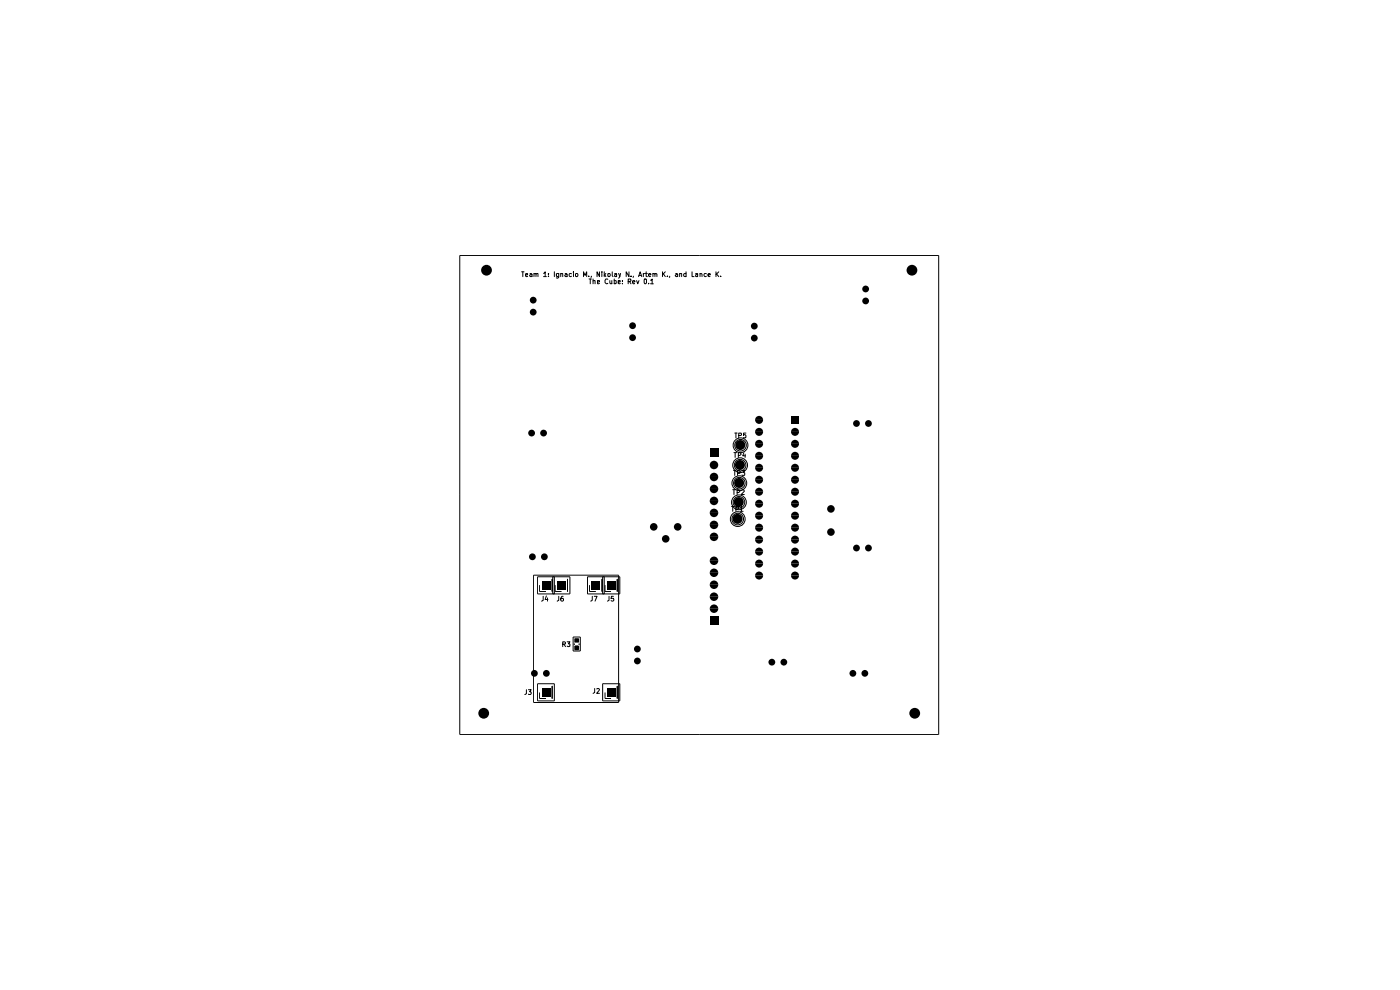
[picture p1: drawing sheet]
<svg xmlns="http://www.w3.org/2000/svg" width="297mm" height="210mm" viewBox="0 0 297 210" stroke-linecap="round" stroke-linejoin="round" font-family="sans-serif">
<g fill="none" stroke="#000" stroke-width=".21">
<path d="M97.5 54.2h101.6v101.6h-101.6zM110.7 57.7h.5M110.9 57.7v1M111.5 58.3h.4l-.1-.3-.3 .1v.5h.4M112.4 58.1l.3-.1 .2 .2v.5M112.9 58.3h-.4l-.1 .1 .1 .3 .4-.1M113.3 58.1h.4v.6M113.3 58v.7M113.7 58.2l.2-.2 .2 .1v.6M115.3 58l.4-.3v1M115.3 58.7h.6M116.3 58.6v.1"/>
<path d="M116.3 58.1v.1M117.6 57.7v1M118.5 58v.8l-.2 .2-.3-.1M118.5 58.1h-.5v.5h.5M119 58.1h.4v.6M119 58v.7M119.9 58.1l.2-.1 .2 .2v.5M120.3 58.3h-.3l-.2 .1 .2 .3 .3-.1M121.2 58.1l-.3-.1-.2 .2v.3l.2 .2 .3-.1M121.7 57.7h.1M121.7 58v.7M122.1 58.1l.3-.1 .2 .2v.3l-.2 .2-.3-.1z"/>
<path d="M123.8 58.7v-1l.3 .7 .4-.7v1M124.9 58.6v.1M125 59.2h.5M125.2 59.2v1M125.5 58.6l-.1 .2M125.8 59.6l.4-.1v.7M125.8 59.2v1M126.7 59.9l.5-.1v-.3h-.5v.6h.5M127.2 57.7v1l-.5-1v1M127.7 57.7h.1M127.7 58v.7M128.2 57.7v1"/>
<path d="M128.3 58.3l.2 .4M128.5 58l-.3 .4M128.9 58.1l.4-.1 .2 .2v.3l-.2 .2-.4-.1zM128.9 59.3l-.4-.1-.1 .2v.5l.3 .3 .2-.1M129.4 59.5v.5l.1 .2 .3-.1M129.8 59.5v.7M129.9 57.7v.8l.1 .2M130.3 59.5l.4 .1v.5h-.4M130.3 59.2v1M130.4 58.1h.4v.6M130.8 58.3h-.4l.1 .4 .3-.1M131.1 59.9l.5-.1v-.3h-.5v.6h.5"/>
<path d="M131.2 58l.3 .7M131.7 58l-.5 1M132.1 59.5v.2M133.3 59.7h.5v-.5h-.5v1M133.4 57.7v1l-.6-1v1M133.5 59.7l.4 .5M133.9 58.6v.1M134.2 59.9l.5-.1-.1-.3h-.3l-.1 .2v.3l.2 .2 .2-.1M134.4 58.6l-.1 .2M135 59.5l.3 .7 .3-.7M135.5 58.7l.3-1 .3 1M135.6 58.4h.4"/>
<path d="M136.5 58v.7M136.7 58l-.2 .2M136.7 59.2h.4l.1 .2v.5l-.3 .3-.2-.3zM136.9 58h.4M137.1 57.7v.9l.2 .1M137.6 58.3h.5l-.2-.3-.3 .2v.3l.2 .2 .2-.1M138 59.4l.3-.2v1M138.5 58.1l.3-.1 .1 .2v.5M138.5 58v.7M138.9 58.2l.1-.2 .4 .2v.5M140.5 57.7v1M140.7 58.1l.4 .6"/>
<path d="M141.1 57.7l-.6 .6M141.6 58.6v.1M142.1 58.6l-.1 .2M143.3 58.1l.3-.1 .2 .2v.5M143.8 58.3h-.4l-.1 .1 .1 .3 .4-.1M144.2 58.1h.4v.6M144.2 58v.7M145.5 58.1l-.2-.1-.3 .2 .1 .4h.4M145.5 57.7v1M146.8 57.7v1h.4M147.6 58.1h.4v.6M148 58.3h-.4l.1 .4 .3-.1"/>
<path d="M148.5 58.1l.3-.1 .1 .2v.5M148.5 58v.7M149.9 58.1l-.4-.1-.1 .2v.3l.1 .2 .4-.1M150.2 58.3h.5l-.2-.3-.3 .2v.3l.2 .2 .2-.1M151.9 57.7v1M152 58.1l.5 .6M152.5 57.7l-.6 .6M152.9 58.6v.1M132.1 60.1v.1M137.6 60.1v.1M138 60.2h.6M155.6 99.8h.5"/>
<path d="M155.7 96h.6M155.9 91.9h.5M155.9 99.8v1M156 96v1M156.1 91.9v1M156.6 96.6h.4l.2-.2-.2-.4h-.4v1M156.7 92.4h.5v-.5h-.5v1M157.4 99.8h.6l-.4 .4 .4 .1v.5h-.6M157.8 96l-.2 .7h.6M158.1 96.4v.6M158.2 91.9h-.5v.5l.1-.2 .4 .2v.4h-.5M155.2 107.4h.6"/>
<path d="M155.4 103.9h.6M155.4 107.4v1.1M155.7 103.9v1M156.1 108h.4l.2-.3-.2-.3h-.4v1.1M156.4 104.5h.3l.3-.4-.3-.2h-.3v1M156.5 100.4l.5-.1 .1-.2-.2-.3h-.4v1M157.1 107.8l.2-.4v1.1M157.1 108.5h.5M157.3 104.1l.4-.2 .2 .3-.7 .7h.7M113.2 122h18v27h-18zM114 122.3h6.9v3.7h-6.9zM114.5 124.1v1.4h1.3"/>
<path d="M115.2 126.5v.8l-.3 .2M115.9 126.4l-.2 .8h.5M116.2 126.8v.7M117.1 122.9l.1 2.6zM117.3 122.3v3.7M117.6 122.3v3.7M117.8 124.1v1.4h1.3M118.5 126.5v.8l-.3 .2M119.4 136.7h.5l.1-.4-.2-.2h-.4v1.1M119.5 126.5h-.3a.7 .7 0 0 0-.1 1h.3l.1-.4v-.2h-.5v.2M119.6 136.7l.4 .5M120.3 136.1h.6l-.3 .5 .3 .1v.4h-.6"/>
<path d="M120.4 122.9h.1M120.4 125.5h.1M120.4 122.9v2.6M121.6 135.1h1.5v3h-1.5zM121.8 136.5v.3M122.9 136.5v.3M124.6 122.3h6.9v3.7h-6.9zM125.1 124.1v1.4h1.3M125.6 126.5v.8l-.3 .2M126.1 126.5h.6l-.5 1M127.7 122.9l.1 2.6zM127.8 122.3v3.7"/>
<path d="M128.2 122.3v3.7M128.4 124.1v1.4h1.2M129.2 126.5v.8l-.3 .2M130.1 126.5h-.4l-.1 .5 .5-.1 .1 .4-.2 .2-.4-.1M130.9 122.9l.1 2.6zM111.7 146.3v.9l-.4 .1M112.1 146.3h.6l-.3 .4h.2l.1 .5-.2 .1-.4-.1M114 145h3.6v3.7h-3.6zM114.5 146.9v1.3h1.3M117.1 145.5l.1 2.7zM126.2 146v.9l-.4 .2M126.6 146.1l.4-.1 .2 .2-.6 .9h.6"/>
<path d="M127.8 145h3.7v3.7h-3.7zM128.4 146.9v1.3h1.2M130.9 145.5l.1 2.7z"/>
<circle cx="157" cy="98.7" r="1.57"/>
<circle cx="157" cy="98.7" r="1.23"/>
<circle cx="157.1" cy="94.4" r="1.57"/>
<circle cx="157.1" cy="94.4" r="1.23"/>
<circle cx="156.5" cy="110.1" r="1.57"/>
<circle cx="156.5" cy="110.1" r="1.23"/>
<circle cx="156.8" cy="106.6" r="1.57"/>
<circle cx="156.8" cy="106.6" r="1.23"/>
<circle cx="156.8" cy="102.5" r="1.57"/>
<circle cx="156.8" cy="102.5" r="1.23"/>
</g>
<g fill="#000">
<path d="M150.8 98a.9 .9 0 0 1 1-.2 .9 .9 0 0 1 .6 .8h-1.8zM150.6 98.6h1.8a.9 .9 0 0 1-.9 .9 .9 .9 0 0 1-.9-.9zM150.6 95.2h1.8v1.7h-1.8zM160.4 88.5a.85 .85 0 0 1 1-.2 .85 .85 0 0 1 .5 .8h-1.7zM160.2 89.1h1.7a.85 .85 0 0 1-.9 .8 .85 .85 0 0 1-.8-.8zM160.4 91a.85 .85 0 0 1 1-.2 .85 .85 0 0 1 .5 .8h-1.7zM160.2 91.6h1.7a.85 .85 0 0 1-.9 .9 .85 .85 0 0 1-.8-.9zM160.4 93.5a.85 .85 0 0 1 1-.1 .85 .85 0 0 1 .5 .7h-1.7zM160.2 94.1h1.7a.85 .85 0 0 1-.9 .9 .85 .85 0 0 1-.8-.9zM160.4 96.1a.85 .85 0 0 1 1-.2 .85 .85 0 0 1 .5 .8h-1.7zM160.2 96.7h1.7a.85 .85 0 0 1-.9 .8 .85 .85 0 0 1-.8-.8zM160.4 98.6a.85 .85 0 0 1 1-.2 .85 .85 0 0 1 .5 .8h-1.7z"/>
<path d="M160.2 99.2h1.7a.85 .85 0 0 1-.9 .9 .85 .85 0 0 1-.8-.9zM168.1 98.6a.85 .85 0 0 1 .9-.2 .85 .85 0 0 1 .5 .8h-1.7zM167.8 99.2h1.7a.85 .85 0 0 1-.8 .9 .85 .85 0 0 1-.9-.9zM168.1 96.1a.85 .85 0 0 1 .9-.2 .85 .85 0 0 1 .5 .8h-1.7zM167.8 96.7h1.7a.85 .85 0 0 1-.8 .8 .85 .85 0 0 1-.9-.8zM168.1 93.5a.85 .85 0 0 1 .9-.1 .85 .85 0 0 1 .5 .7h-1.7zM167.8 94.1h1.7a.85 .85 0 0 1-.8 .9 .85 .85 0 0 1-.9-.9zM168.1 91a.85 .85 0 0 1 .9-.2 .85 .85 0 0 1 .5 .8h-1.7zM167.8 91.6h1.7a.85 .85 0 0 1-.8 .9 .85 .85 0 0 1-.9-.9zM167.8 88.2h1.7v1.7h-1.7zM150.8 105.6a.9 .9 0 0 1 1-.2 .9 .9 0 0 1 .6 .9h-1.8zM150.6 106.3h1.8a.9 .9 0 0 1-.9 .9 .9 .9 0 0 1-.9-.9z"/>
<path d="M150.8 103.1a.9 .9 0 0 1 1-.2 .9 .9 0 0 1 .6 .8h-1.8zM150.6 103.7h1.8a.9 .9 0 0 1-.9 .9 .9 .9 0 0 1-.9-.9zM150.8 100.5a.9 .9 0 0 1 1-.2 .9 .9 0 0 1 .6 .9h-1.8zM150.6 101.2h1.8a.9 .9 0 0 1-.9 .9 .9 .9 0 0 1-.9-.9zM150.8 113.2a.9 .9 0 0 1 1-.2 .9 .9 0 0 1 .6 .9h-1.8zM150.6 113.9h1.8a.9 .9 0 0 1-.9 .9 .9 .9 0 0 1-.9-.9zM150.8 110.7a.9 .9 0 0 1 1-.2 .9 .9 0 0 1 .6 .8h-1.8zM150.6 111.3h1.8a.9 .9 0 0 1-.9 .9 .9 .9 0 0 1-.9-.9zM150.8 108.2a.9 .9 0 0 1 1-.2 .9 .9 0 0 1 .6 .8h-1.8zM150.6 108.8h1.8a.9 .9 0 0 1-.9 .9 .9 .9 0 0 1-.9-.9zM150.6 119h1.8a.9 .9 0 0 1-.9 .9 .9 .9 0 0 1-.9-.9zM150.8 118.3a.9 .9 0 0 1 1-.2 .9 .9 0 0 1 .6 .9h-1.8z"/>
<path d="M160.4 101.2a.85 .85 0 0 1 1-.2 .85 .85 0 0 1 .5 .8h-1.7zM160.2 101.8h1.7a.85 .85 0 0 1-.9 .8 .85 .85 0 0 1-.8-.8zM160.4 103.7a.85 .85 0 0 1 1-.2 .85 .85 0 0 1 .5 .8h-1.7zM160.2 104.3h1.7a.85 .85 0 0 1-.9 .9 .85 .85 0 0 1-.8-.9zM160.4 106.2a.85 .85 0 0 1 1-.1 .85 .85 0 0 1 .5 .7h-1.7zM160.2 106.8h1.7a.85 .85 0 0 1-.9 .9 .85 .85 0 0 1-.8-.9zM160.4 108.8a.85 .85 0 0 1 1-.2 .85 .85 0 0 1 .5 .8h-1.7zM160.2 109.4h1.7a.85 .85 0 0 1-.9 .8 .85 .85 0 0 1-.8-.8zM160.4 111.3a.85 .85 0 0 1 1-.2 .85 .85 0 0 1 .5 .8h-1.7zM160.2 111.9h1.7a.85 .85 0 0 1-.9 .9 .85 .85 0 0 1-.8-.9zM160.4 113.9a.85 .85 0 0 1 1-.2 .85 .85 0 0 1 .5 .8h-1.7zM160.2 114.5h1.7a.85 .85 0 0 1-.9 .8 .85 .85 0 0 1-.8-.8z"/>
<path d="M160.4 116.4a.85 .85 0 0 1 1-.2 .85 .85 0 0 1 .5 .8h-1.7zM160.2 117h1.7a.85 .85 0 0 1-.9 .9 .85 .85 0 0 1-.8-.9zM160.4 118.9a.85 .85 0 0 1 1-.1 .85 .85 0 0 1 .5 .7h-1.7zM160.2 119.5h1.7a.85 .85 0 0 1-.9 .9 .85 .85 0 0 1-.8-.9zM168.1 118.9a.85 .85 0 0 1 .9-.1 .85 .85 0 0 1 .5 .7h-1.7zM167.8 119.5h1.7a.85 .85 0 0 1-.8 .9 .85 .85 0 0 1-.9-.9zM168.1 116.4a.85 .85 0 0 1 .9-.2 .85 .85 0 0 1 .5 .8h-1.7zM167.8 117h1.7a.85 .85 0 0 1-.8 .9 .85 .85 0 0 1-.9-.9zM168.1 113.9a.85 .85 0 0 1 .9-.2 .85 .85 0 0 1 .5 .8h-1.7zM167.8 114.5h1.7a.85 .85 0 0 1-.8 .8 .85 .85 0 0 1-.9-.8zM168.1 111.3a.85 .85 0 0 1 .9-.2 .85 .85 0 0 1 .5 .8h-1.7zM167.8 111.9h1.7a.85 .85 0 0 1-.8 .9 .85 .85 0 0 1-.9-.9z"/>
<path d="M168.1 108.8a.85 .85 0 0 1 .9-.2 .85 .85 0 0 1 .5 .8h-1.7zM167.8 109.4h1.7a.85 .85 0 0 1-.8 .8 .85 .85 0 0 1-.9-.8zM168.1 106.2a.85 .85 0 0 1 .9-.1 .85 .85 0 0 1 .5 .7h-1.7zM167.8 106.8h1.7a.85 .85 0 0 1-.8 .9 .85 .85 0 0 1-.9-.9zM168.1 103.7a.85 .85 0 0 1 .9-.2 .85 .85 0 0 1 .5 .8h-1.7zM167.8 104.3h1.7a.85 .85 0 0 1-.8 .9 .85 .85 0 0 1-.9-.9zM168.1 101.2a.85 .85 0 0 1 .9-.2 .85 .85 0 0 1 .5 .8h-1.7zM167.8 101.8h1.7a.85 .85 0 0 1-.8 .8 .85 .85 0 0 1-.9-.8zM115 123.3h1.8v1.8h-1.8zM118.2 123.3h1.8v1.8h-1.8zM121.8 135.5l1-.1 .1 .8-1 .1zM121.8 137l.9-.1 .2 .2v.7l-1 .1z"/>
<path d="M125.5 123.3h1.8v1.8h-1.8zM128.8 123.3h1.8v1.8h-1.8zM150.6 130.7h1.8v1.8h-1.8zM150.6 121.5h1.8a.9 .9 0 0 1-.9 .9 .9 .9 0 0 1-.9-.9zM150.8 120.9a.9 .9 0 0 1 1-.2 .9 .9 0 0 1 .6 .8h-1.8zM150.6 124h1.8a.9 .9 0 0 1-.9 .9 .9 .9 0 0 1-.9-.9zM150.8 123.4a.9 .9 0 0 1 1-.2 .9 .9 0 0 1 .6 .8h-1.8zM150.6 126.6h1.8a.9 .9 0 0 1-.9 .9 .9 .9 0 0 1-.9-.9zM150.8 125.9a.9 .9 0 0 1 1-.2 .9 .9 0 0 1 .6 .9h-1.8zM150.6 129.1h1.8a.9 .9 0 0 1-.9 .9 .9 .9 0 0 1-.9-.9zM150.8 128.5a.9 .9 0 0 1 1-.2 .9 .9 0 0 1 .6 .8h-1.8zM160.4 121.5a.85 .85 0 0 1 1-.2 .85 .85 0 0 1 .5 .8h-1.7z"/>
<path d="M160.2 122.1h1.7a.85 .85 0 0 1-.9 .8 .85 .85 0 0 1-.8-.8zM168.1 121.5a.85 .85 0 0 1 .9-.2 .85 .85 0 0 1 .5 .8h-1.7zM167.8 122.1h1.7a.85 .85 0 0 1-.8 .8 .85 .85 0 0 1-.9-.8zM115 146h1.8v1.7h-1.8zM128.8 146h1.8v1.7h-1.8z"/>
<circle cx="103.2" cy="57.3" r="1.14"/>
<circle cx="193.5" cy="57.3" r="1.14"/>
<circle cx="113.1" cy="66.2" r=".72"/>
<circle cx="113.1" cy="63.7" r=".72"/>
<circle cx="134.2" cy="71.6" r=".72"/>
<circle cx="134.2" cy="69.1" r=".72"/>
<circle cx="160" cy="71.7" r=".72"/>
<circle cx="160" cy="69.2" r=".72"/>
<circle cx="183.6" cy="61.3" r=".72"/>
<circle cx="183.6" cy="63.8" r=".72"/>
<circle cx="112.8" cy="91.9" r=".72"/>
<circle cx="115.3" cy="91.9" r=".72"/>
<circle cx="157" cy="98.6" r="1.06"/>
<circle cx="157.1" cy="94.4" r="1.06"/>
<circle cx="181.7" cy="89.8" r=".72"/>
<circle cx="184.2" cy="89.8" r=".72"/>
<circle cx="112.9" cy="118.1" r=".72"/>
<circle cx="115.5" cy="118.1" r=".72"/>
<circle cx="138.7" cy="111.8" r=".8"/>
<circle cx="141.2" cy="114.3" r=".8"/>
<circle cx="143.8" cy="111.8" r=".8"/>
<circle cx="156.5" cy="110.1" r="1.06"/>
<circle cx="156.7" cy="106.5" r="1.06"/>
<circle cx="156.8" cy="102.4" r="1.06"/>
<circle cx="176.3" cy="108" r=".8"/>
<circle cx="176.3" cy="112.9" r=".8"/>
<circle cx="181.7" cy="116.2" r=".72"/>
<circle cx="184.2" cy="116.2" r=".72"/>
<circle cx="135.2" cy="137.7" r=".72"/>
<circle cx="102.6" cy="151.3" r="1.14"/>
<circle cx="113.4" cy="142.8" r=".72"/>
<circle cx="115.9" cy="142.8" r=".72"/>
<circle cx="135.2" cy="140.2" r=".72"/>
<circle cx="163.7" cy="140.5" r=".72"/>
<circle cx="166.3" cy="140.5" r=".72"/>
<circle cx="180.9" cy="142.8" r=".72"/>
<circle cx="183.5" cy="142.8" r=".72"/>
<circle cx="194.1" cy="151.3" r="1.14"/>
</g>
</svg>
